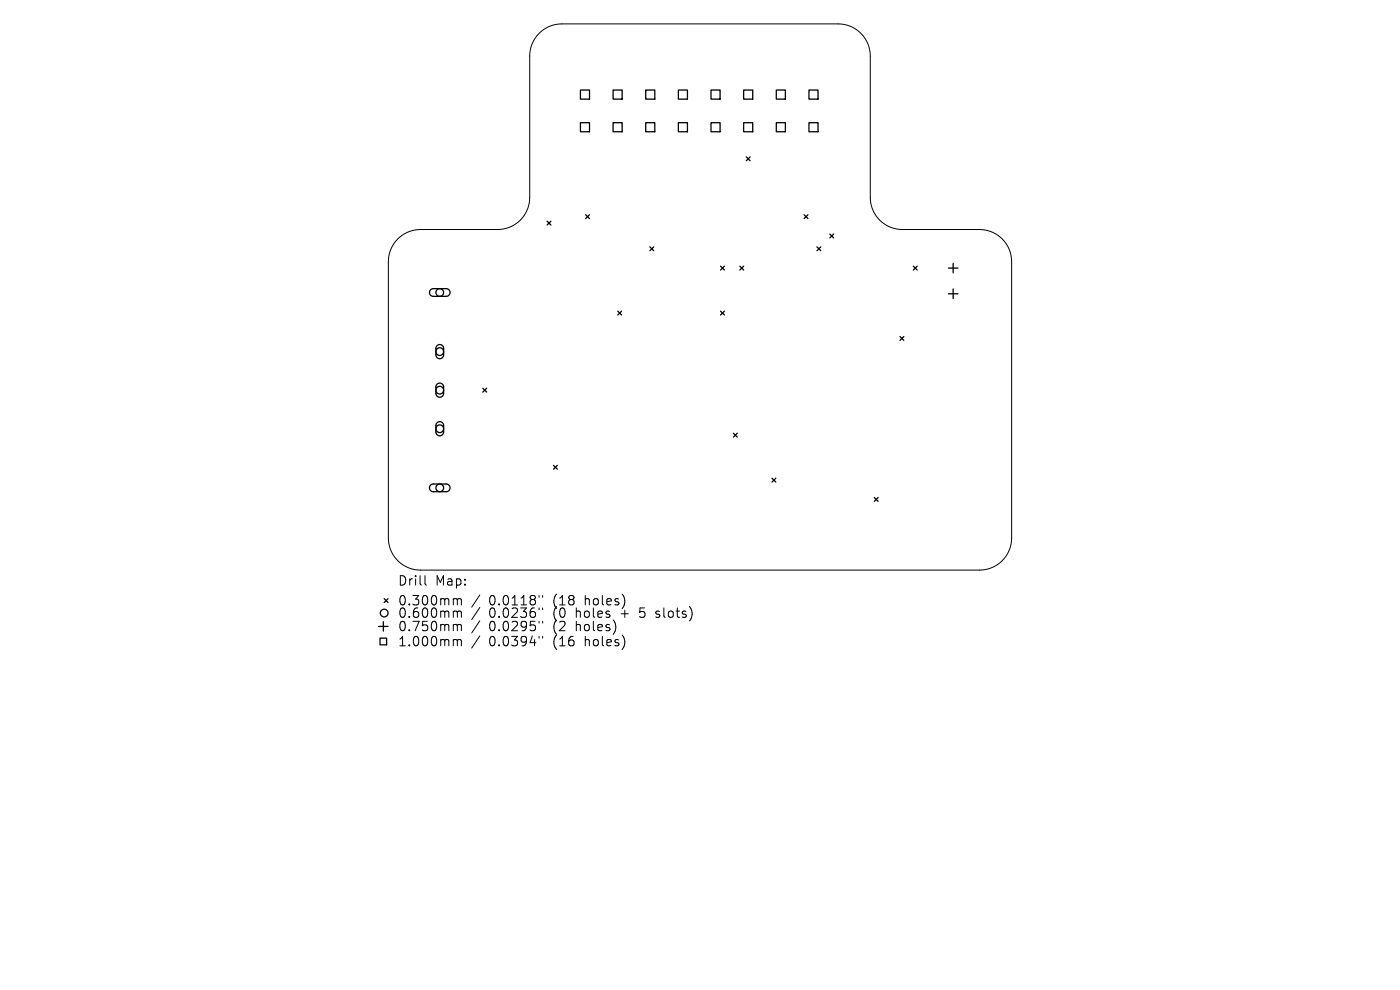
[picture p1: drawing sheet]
<svg xmlns="http://www.w3.org/2000/svg" width="297mm" height="210mm" viewBox="0 0 297 210" stroke-linecap="round" stroke-linejoin="round" font-family="sans-serif">
<defs><g id="words">
<g font-size="2.8">
<text x="84.3" y="124.5">Drill</text>
<text x="92.3" y="124.5">Map:</text>
<text x="84.3" y="128.7">0.300mm</text>
<text x="84.3" y="131.3">0.600mm</text>
<text x="103.8" y="128.7">0.0118&quot;</text>
<text x="103.8" y="131.3">0.0236&quot;</text>
<text x="117.5" y="128.7">(18</text>
<text x="117.5" y="131.3">(0</text>
<text x="122.5" y="131.3">holes</text>
<text x="124.4" y="128.7">holes)</text>
<text x="132.2" y="131.3">+</text>
<text x="136.4" y="131.3">5</text>
<text x="140" y="131.3">slots)</text>
<text x="84.3" y="134.2">0.750mm</text>
<text x="84.3" y="137.4">1.000mm</text>
<text x="103.8" y="134.2">0.0295&quot;</text>
<text x="103.8" y="137.4">0.0394&quot;</text>
<text x="117.5" y="134.2">(2</text>
<text x="117.5" y="137.4">(16</text>
<text x="122.5" y="134.2">holes)</text>
<text x="124.4" y="137.4">holes)</text>
</g>
</g></defs>
<g fill="none" stroke="#000" stroke-width=".21">
<path d="M114.4 7.1a6.8 6.8 0 0 1 4.8-2h58.6a6.8 6.8 0 0 1 6.8 6.8v30a6.8 6.8 0 0 0 6.8 6.8h16.4a6.8 6.8 0 0 1 6.8 6.8v58.6a6.8 6.8 0 0 1-6.8 6.8h-118.6a6.8 6.8 0 0 1-6.8-6.8v-58.6a6.8 6.8 0 0 1 6.8-6.8h16.4a6.8 6.8 0 0 0 6.8-6.8v-30a6.8 6.8 0 0 1 2-4.8zM90.2 122.1v1.7l.3 .3M96.5 127h.2l.3 .3M96.5 129.6h.2l.3 .3M96.5 132.5h.2l.3 .2M96.5 135.7h.2l.3 .2M97 127.3l.3-.3 .5 .1 .1 1.2M97 127.3v1M97 129.9v1.1M97 132.7v1.1M97 135.9v1.1M97 129.9l.3-.3 .5 .1 .1 1.3"/>
<path d="M97 132.7l.3-.2 .5 .1 .1 1.2M97 135.9l.3-.2 .5 .1 .1 1.2M101.8 126.2l-1.7 2.6M101.8 128.9l-1.7 2.5M101.8 131.7l-1.7 2.6M101.8 134.9l-1.7 2.6M114.4 126.3v.4M114.4 129v.3M114.4 131.8v.4M114.4 135v.4M115.1 126.3v.4M115.1 129v.3"/>
<path d="M115.1 131.8v.4M115.1 135v.4M139.1 130.9l.2 .1M139.2 129.7v.5"/>
</g>
<g fill="none" stroke="#000" stroke-width=".27">
<path d="M123.1 19.1h2v1.9h-2zM130.1 19.1h1.9v1.9h-1.9zM137 19.1h1.9v1.9h-1.9zM143.9 19.1h1.9v1.9h-1.9zM150.8 19.1h2v1.9h-2zM157.8 19.1h1.9v1.9h-1.9zM164.7 19.1h1.9v1.9h-1.9zM171.6 19.1h1.9v1.9h-1.9zM123.1 26h2v2h-2zM130.1 26h1.9v2h-1.9zM137 26h1.9v2h-1.9zM143.9 26h1.9v2h-1.9z"/>
<path d="M150.8 26h2v2h-2zM157.8 26h1.9v2h-1.9zM158.3 33.3l.8 .8M159.1 33.3l-.8 .8M164.7 26h1.9v2h-1.9zM171.6 26h1.9v2h-1.9zM116.1 46.9l.8 .8M116.9 46.9l-.8 .8M124.2 45.6l.9 .8M125.1 45.6l-.9 .8M137.9 52.4l.8 .8M138.7 52.4l-.8 .8"/>
<path d="M152.9 56.5l.8 .8M153.7 56.5l-.8 .8M157 56.5l.8 .8M157.8 56.5l-.8 .8M170.6 45.6l.8 .8M171.4 45.6l-.8 .8M173.3 52.4l.8 .8M174.1 52.4l-.8 .8M176 49.6l.9 .9M176.9 49.6l-.9 .9M193.8 56.5l.8 .8M194.6 56.5l-.8 .8"/>
<path d="M201.2 56.9h2M202.2 55.8v2.1M91.4 61.5l.5-.3h2.8a.82 .82 0 0 1 .8 .8 .82 .82 0 0 1-.8 .9h-2.8a.82 .82 0 0 1-.7-.5 .82 .82 0 0 1 .2-.9zM92.7 73.3a.82 .82 0 0 1 .9-.1 .82 .82 0 0 1 .5 .7v1.4a.82 .82 0 0 1-.8 .8 .82 .82 0 0 1-.8-.8v-1.5zM131.1 66l.8 .8M131.9 66l-.8 .8M152.9 66l.8 .8M153.7 66l-.8 .8M190.9 71.4l.8 .8M191.7 71.4l-.8 .8M201.2 62.3h2M202.2 61.3v2"/>
<path d="M92.7 81.5a.82 .82 0 0 1 .9-.2 .82 .82 0 0 1 .5 .8v1.3a.82 .82 0 0 1-.8 .9 .82 .82 0 0 1-.8-.9v-1.4zM92.7 89.7a.82 .82 0 0 1 .9-.2 .82 .82 0 0 1 .5 .8v1.3a.82 .82 0 0 1-.8 .8 .82 .82 0 0 1-.8-.8v-1.4zM102.4 82.4l.8 .8M103.2 82.4l-.8 .8M117.4 98.7l.8 .8M118.2 98.7l-.8 .8M155.6 91.9l.8 .8M156.4 91.9l-.8 .8M91.4 102.9l.5-.2h2.8a.82 .82 0 0 1 .8 .8 .82 .82 0 0 1-.8 .8h-2.8a.82 .82 0 0 1-.7-.5 .82 .82 0 0 1 .2-.9zM163.8 101.4l.8 .9M164.6 101.4l-.8 .9M185.5 105.5l.8 .9"/>
<path d="M186.3 105.5l-.8 .9M80.3 132.9h2M80.6 135.4h1.4v1.4h-1.4zM81.3 131.9v2M81.5 127l.8 .8M82.3 127l-.8 .8"/>
<circle cx="93.3" cy="74.6" r=".82"/>
<circle cx="93.3" cy="62" r=".82"/>
<circle cx="93.3" cy="82.8" r=".82"/>
<circle cx="93.3" cy="90.9" r=".82"/>
<circle cx="93.3" cy="103.5" r=".82"/>
<circle cx="81.5" cy="130" r=".82"/>
</g>
<use href="#words"/>
</svg>
